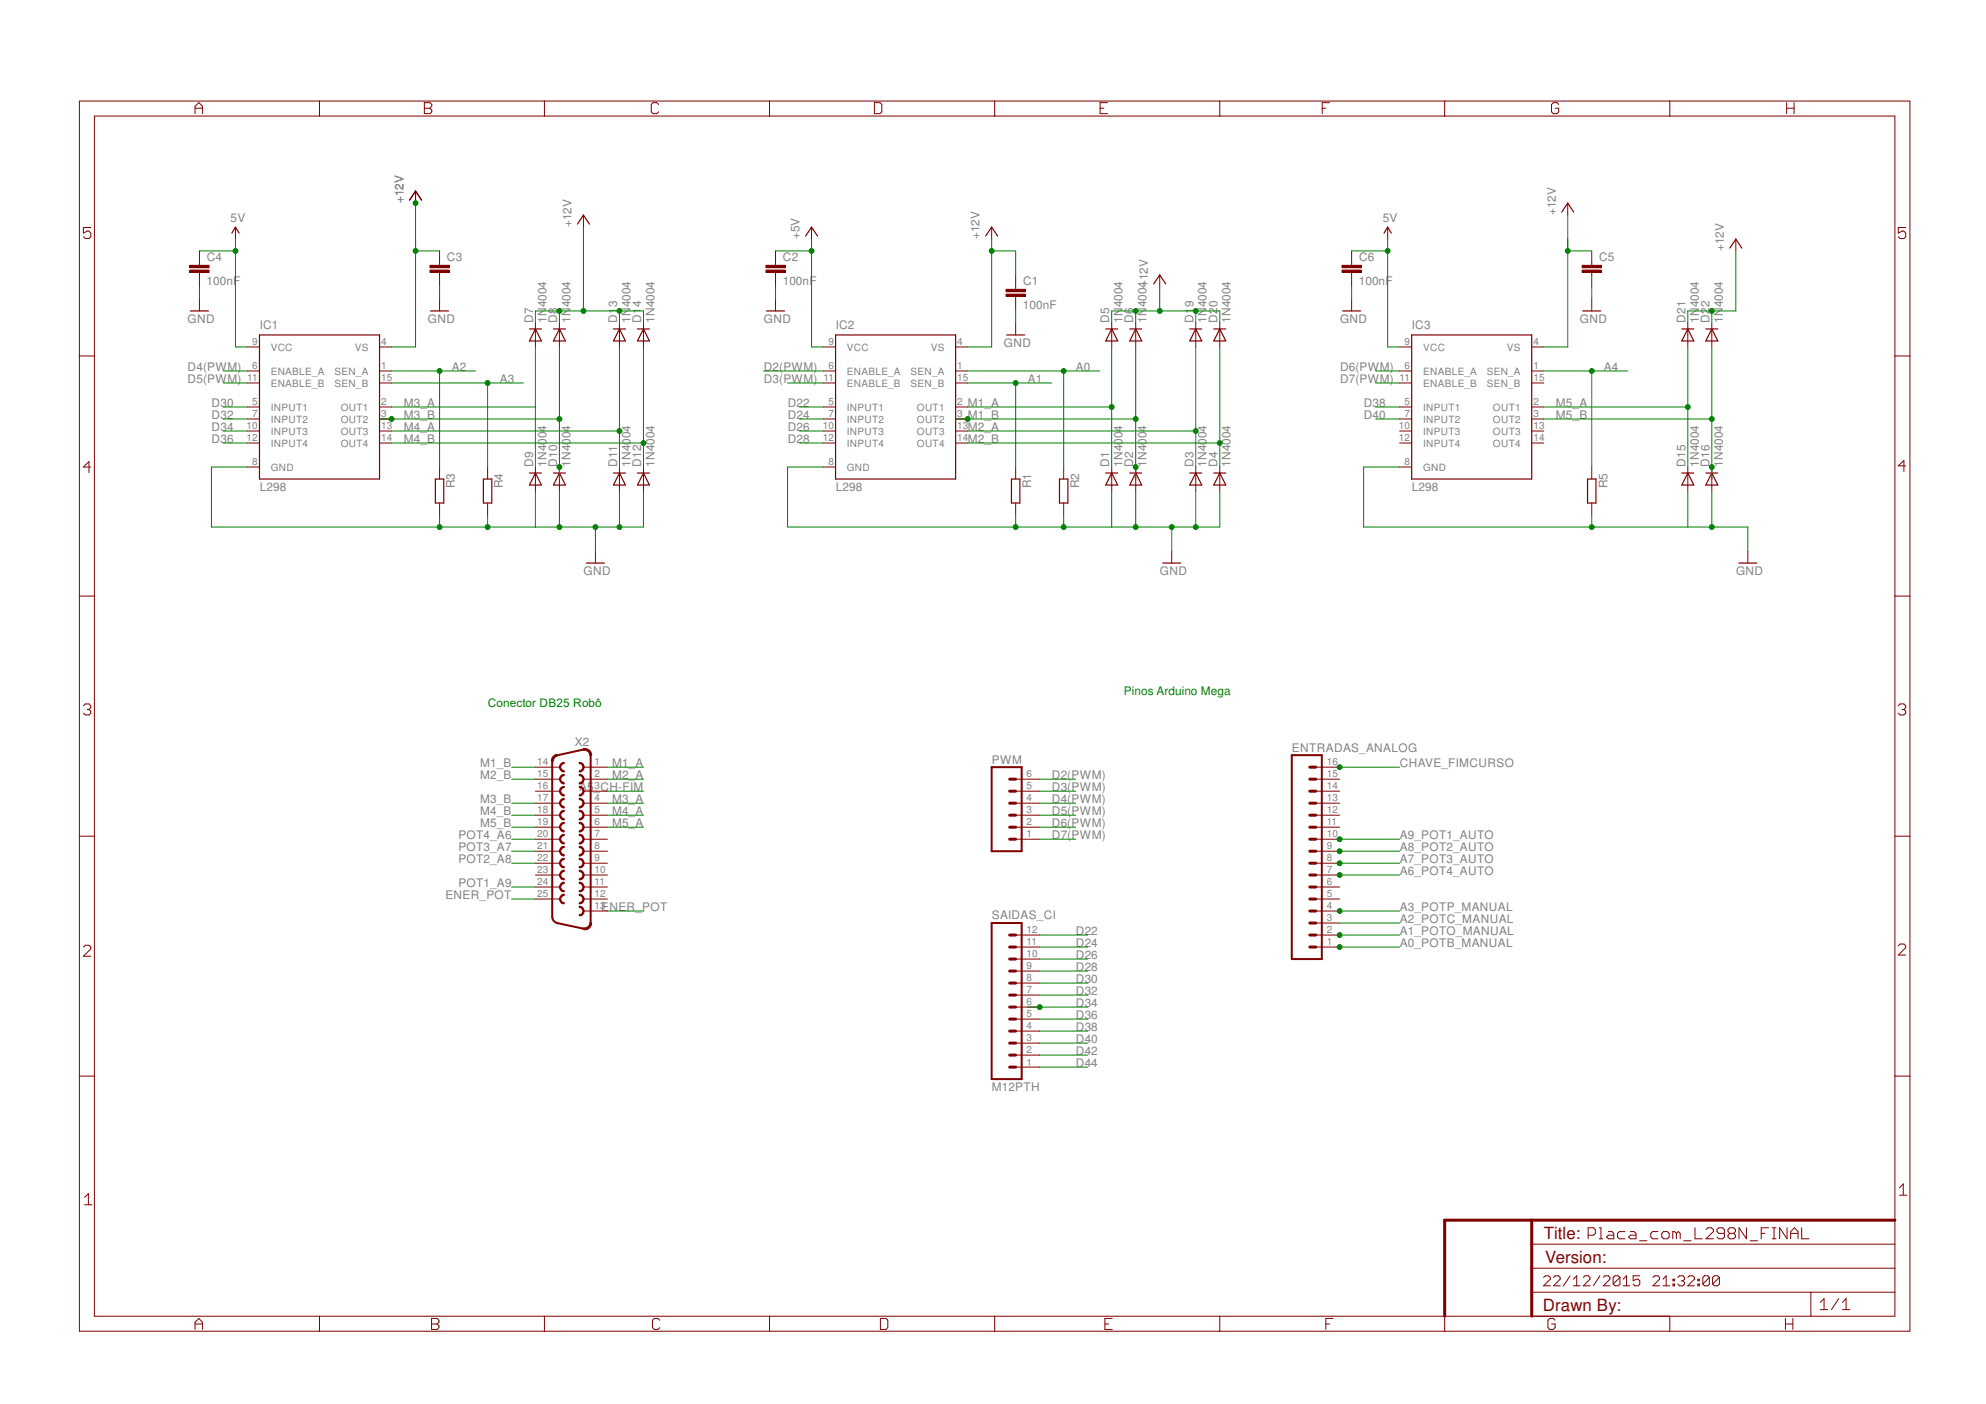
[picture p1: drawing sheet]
<svg xmlns="http://www.w3.org/2000/svg" width="420mm" height="297mm" viewBox="0 0 420 297" stroke-linecap="round" stroke-linejoin="round" font-family="sans-serif">
<defs><g id="words">
<g font-size="3.6" fill="#800000">
<text x="326.6" y="262.1">Title:</text>
<text x="326.9" y="267.2">Version:</text>
<text x="326.4" y="277.3">Drawn By:</text>
</g>
<g font-size="2.5" fill="#808080">
<text x="48.8" y="47">5V</text>
<text x="85.4" y="43" transform="rotate(-90 85.4 43)">+12V</text>
<text x="292.6" y="47">5V</text>
<text x="329.1" y="45.5" transform="rotate(-90 329.1 45.5)">+12V</text>
<text x="120.9" y="48" transform="rotate(-90 120.9 48)">+12V</text>
<text x="169.2" y="50.6" transform="rotate(-90 169.2 50.6)">+5V</text>
<text x="207.3" y="50.6" transform="rotate(-90 207.3 50.6)">+12V</text>
<text x="364.7" y="53.1" transform="rotate(-90 364.7 53.1)">+12V</text>
<text x="43.8" y="55.3">C4</text>
<text x="94.6" y="55.3">C3</text>
<text x="165.6" y="55.3">C2</text>
<text x="287.5" y="55.3">C6</text>
<text x="338.3" y="55.3">C5</text>
<text x="43.7" y="60.3">100nF</text>
<text x="165.6" y="60.3">100nF</text>
<text x="216.4" y="65.4">100nF</text>
<text x="216.4" y="60.3">C1</text>
<text x="242.8" y="60.7" transform="rotate(-90 242.8 60.7)">+12V</text>
<text x="287.5" y="60.3">100nF</text>
<text x="39.7" y="68.3">GND</text>
<text x="54.9" y="69.6">IC1</text>
<text x="90.5" y="68.3">GND</text>
<text x="112.8" y="68.3" transform="rotate(-90 112.8 68.3)">D7</text>
<text x="115.6" y="68.3" transform="rotate(-90 115.6 68.3)">1N4004</text>
<text x="117.9" y="68.3" transform="rotate(-90 117.9 68.3)">D8</text>
<text x="120.7" y="68.3" transform="rotate(-90 120.7 68.3)">1N4004</text>
<text x="130.6" y="68.3" transform="rotate(-90 130.6 68.3)">D13</text>
<text x="133.4" y="68.3" transform="rotate(-90 133.4 68.3)">1N4004</text>
<text x="135.7" y="68.3" transform="rotate(-90 135.7 68.3)">D14</text>
<text x="138.5" y="68.3" transform="rotate(-90 138.5 68.3)">1N4004</text>
<text x="161.6" y="68.3">GND</text>
<text x="176.8" y="69.6">IC2</text>
<text x="234.7" y="68.3" transform="rotate(-90 234.7 68.3)">D5</text>
<text x="237.5" y="68.3" transform="rotate(-90 237.5 68.3)">1N4004</text>
<text x="239.8" y="68.3" transform="rotate(-90 239.8 68.3)">D6</text>
<text x="242.6" y="68.3" transform="rotate(-90 242.6 68.3)">1N4004</text>
<text x="252.5" y="68.3" transform="rotate(-90 252.5 68.3)">D19</text>
<text x="255.3" y="68.3" transform="rotate(-90 255.3 68.3)">1N4004</text>
<text x="257.5" y="68.3" transform="rotate(-90 257.5 68.3)">D20</text>
<text x="260.3" y="68.3" transform="rotate(-90 260.3 68.3)">1N4004</text>
<text x="283.5" y="68.3">GND</text>
<text x="298.7" y="69.6">IC3</text>
<text x="334.3" y="68.3">GND</text>
<text x="356.6" y="68.3" transform="rotate(-90 356.6 68.3)">D21</text>
<text x="359.4" y="68.3" transform="rotate(-90 359.4 68.3)">1N4004</text>
<text x="361.7" y="68.3" transform="rotate(-90 361.7 68.3)">D22</text>
<text x="364.5" y="68.3" transform="rotate(-90 364.5 68.3)">1N4004</text>
<text x="212.4" y="73.4">GND</text>
<text x="39.7" y="78.5">D4(PWM)</text>
<text x="39.7" y="81">D5(PWM)</text>
<text x="95.6" y="78.5">A2</text>
<text x="105.7" y="81">A3</text>
<text x="161.6" y="78.5">D2(PWM)</text>
<text x="161.6" y="81">D3(PWM)</text>
<text x="217.5" y="81">A1</text>
<text x="227.6" y="78.5">A0</text>
<text x="283.5" y="78.5">D6(PWM)</text>
<text x="283.5" y="81">D7(PWM)</text>
<text x="339.3" y="78.5">A4</text>
<text x="44.8" y="86.1">D30</text>
<text x="44.8" y="88.6">D32</text>
<text x="85.4" y="88.6">M3_B</text>
<text x="85.4" y="86.1">M3_A</text>
<text x="166.7" y="86.1">D22</text>
<text x="166.7" y="88.6">D24</text>
<text x="204.8" y="86.1">M1_A</text>
<text x="204.8" y="88.6">M1_B</text>
<text x="288.5" y="88.6">D40</text>
<text x="288.5" y="86.1">D38</text>
<text x="329.2" y="88.6">M5_B</text>
<text x="329.2" y="86.1">M5_A</text>
<text x="44.8" y="91.2">D34</text>
<text x="44.8" y="93.7">D36</text>
<text x="85.4" y="93.7">M4_B</text>
<text x="85.4" y="91.2">M4_A</text>
<text x="166.7" y="91.2">D26</text>
<text x="166.7" y="93.7">D28</text>
<text x="204.8" y="91.2">M2_A</text>
<text x="204.8" y="93.7">M2_B</text>
<text x="112.8" y="98.8" transform="rotate(-90 112.8 98.8)">D9</text>
<text x="115.6" y="98.8" transform="rotate(-90 115.6 98.8)">1N4004</text>
<text x="117.9" y="98.8" transform="rotate(-90 117.9 98.8)">D10</text>
<text x="120.7" y="98.8" transform="rotate(-90 120.7 98.8)">1N4004</text>
<text x="130.6" y="98.8" transform="rotate(-90 130.6 98.8)">D11</text>
<text x="133.4" y="98.8" transform="rotate(-90 133.4 98.8)">1N4004</text>
<text x="135.7" y="98.8" transform="rotate(-90 135.7 98.8)">D12</text>
<text x="138.5" y="98.8" transform="rotate(-90 138.5 98.8)">1N4004</text>
<text x="234.7" y="98.8" transform="rotate(-90 234.7 98.8)">D1</text>
<text x="237.5" y="98.8" transform="rotate(-90 237.5 98.8)">1N4004</text>
<text x="239.8" y="98.8" transform="rotate(-90 239.8 98.8)">D2</text>
<text x="242.6" y="98.8" transform="rotate(-90 242.6 98.8)">1N4004</text>
<text x="252.5" y="98.8" transform="rotate(-90 252.5 98.8)">D3</text>
<text x="255.3" y="98.8" transform="rotate(-90 255.3 98.8)">1N4004</text>
<text x="257.5" y="98.8" transform="rotate(-90 257.5 98.8)">D4</text>
<text x="260.3" y="98.8" transform="rotate(-90 260.3 98.8)">1N4004</text>
<text x="356.6" y="98.8" transform="rotate(-90 356.6 98.8)">D15</text>
<text x="359.4" y="98.8" transform="rotate(-90 359.4 98.8)">1N4004</text>
<text x="361.7" y="98.8" transform="rotate(-90 361.7 98.8)">D16</text>
<text x="364.5" y="98.8" transform="rotate(-90 364.5 98.8)">1N4004</text>
<text x="54.9" y="103.9">L298</text>
<text x="96.3" y="103.3" transform="rotate(-90 96.3 103.3)">R3</text>
<text x="106.4" y="103.3" transform="rotate(-90 106.4 103.3)">R4</text>
<text x="176.8" y="103.9">L298</text>
<text x="218.1" y="103.3" transform="rotate(-90 218.1 103.3)">R1</text>
<text x="228.3" y="103.3" transform="rotate(-90 228.3 103.3)">R2</text>
<text x="298.7" y="103.9">L298</text>
<text x="340.1" y="103.3" transform="rotate(-90 340.1 103.3)">R5</text>
<text x="123.5" y="121.7">GND</text>
<text x="245.4" y="121.7">GND</text>
<text x="367.3" y="121.7">GND</text>
<text x="121.6" y="157.9">X2</text>
<text x="209.8" y="161.5">PWM</text>
<text x="273.3" y="159">ENTRADAS_ANALOG</text>
<text x="101.6" y="162.3">M1_B</text>
<text x="101.6" y="164.8">M2_B</text>
<text x="122.5" y="167.4">A5_CH-FIM</text>
<text x="129.5" y="162.3">M1_A</text>
<text x="129.5" y="164.8">M2_A</text>
<text x="222.5" y="164.8">D2(PWM)</text>
<text x="222.5" y="167.4">D3(PWM)</text>
<text x="296.2" y="162.3">CHAVE_FIMCURSO</text>
<text x="101.6" y="169.9">M3_B</text>
<text x="101.6" y="172.5">M4_B</text>
<text x="129.5" y="169.9">M3_A</text>
<text x="129.5" y="172.5">M4_A</text>
<text x="222.5" y="169.9">D4(PWM)</text>
<text x="222.5" y="172.5">D5(PWM)</text>
<text x="97" y="177.5">POT4_A6</text>
<text x="101.6" y="175">M5_B</text>
<text x="129.5" y="175">M5_A</text>
<text x="222.5" y="175">D6(PWM)</text>
<text x="222.5" y="177.5">D7(PWM)</text>
<text x="296.2" y="177.5">A9_POT1_AUTO</text>
<text x="97" y="180.1">POT3_A7</text>
<text x="97" y="182.6">POT2_A8</text>
<text x="296.2" y="180.1">A8_POT2_AUTO</text>
<text x="296.2" y="182.6">A7_POT3_AUTO</text>
<text x="296.2" y="185.2">A6_POT4_AUTO</text>
<text x="94.2" y="190.2">ENER_POT</text>
<text x="97" y="187.7">POT1_A9</text>
<text x="127.2" y="192.7">ENER_POT</text>
<text x="209.8" y="194.5">SAIDAS_CI</text>
<text x="227.6" y="197.8">D22</text>
<text x="296.2" y="192.7">A3_POTP_MANUAL</text>
<text x="296.2" y="195.3">A2_POTC_MANUAL</text>
<text x="296.2" y="197.8">A1_POTO_MANUAL</text>
<text x="227.6" y="200.4">D24</text>
<text x="227.6" y="202.9">D26</text>
<text x="296.2" y="200.4">A0_POTB_MANUAL</text>
<text x="227.6" y="208">D30</text>
<text x="227.6" y="205.4">D28</text>
<text x="227.6" y="210.5">D32</text>
<text x="227.6" y="213.1">D34</text>
<text x="227.6" y="215.6">D36</text>
<text x="227.6" y="220.7">D40</text>
<text x="227.6" y="218.1">D38</text>
<text x="227.6" y="223.2">D42</text>
<text x="227.6" y="225.8">D44</text>
<text x="209.8" y="230.8">M12PTH</text>
</g>
<g font-size="2.5" fill="#008000">
<text x="103.2" y="149.6">Conector DB25 Robô</text>
<text x="237.8" y="147.1">Pinos Arduino Mega</text>
</g>
<g font-size="2.1" fill="#808080">
<text x="53.3" y="73.1">9</text>
<text x="57.3" y="74.2">VCC</text>
<text x="75" y="74.2">VS</text>
<text x="80.6" y="73.1">4</text>
<text x="175.2" y="73.1">9</text>
<text x="179.1" y="74.2">VCC</text>
<text x="196.9" y="74.2">VS</text>
<text x="202.5" y="73.1">4</text>
<text x="297.1" y="73.1">9</text>
<text x="301.1" y="74.2">VCC</text>
<text x="318.8" y="74.2">VS</text>
<text x="324.4" y="73.1">4</text>
<text x="52.3" y="80.7">11</text>
<text x="53.3" y="78.1">6</text>
<text x="57.3" y="81.8">ENABLE_B</text>
<text x="57.3" y="79.2">ENABLE_A</text>
<text x="70.8" y="81.8">SEN_B</text>
<text x="70.8" y="79.2">SEN_A</text>
<text x="80.6" y="80.7">15</text>
<text x="80.6" y="78.1">1</text>
<text x="174.2" y="80.7">11</text>
<text x="175.2" y="78.1">6</text>
<text x="179.1" y="81.8">ENABLE_B</text>
<text x="179.1" y="79.2">ENABLE_A</text>
<text x="192.6" y="81.8">SEN_B</text>
<text x="192.6" y="79.2">SEN_A</text>
<text x="202.5" y="80.7">15</text>
<text x="202.5" y="78.1">1</text>
<text x="296.1" y="80.7">11</text>
<text x="297.1" y="78.1">6</text>
<text x="301.1" y="81.8">ENABLE_B</text>
<text x="301.1" y="79.2">ENABLE_A</text>
<text x="314.5" y="81.8">SEN_B</text>
<text x="314.5" y="79.2">SEN_A</text>
<text x="324.4" y="80.7">15</text>
<text x="324.4" y="78.1">1</text>
<text x="53.3" y="88.3">7</text>
<text x="53.3" y="85.8">5</text>
<text x="57.3" y="89.4">INPUT2</text>
<text x="57.3" y="86.9">INPUT1</text>
<text x="72.1" y="89.4">OUT2</text>
<text x="72.1" y="86.9">OUT1</text>
<text x="80.6" y="88.3">3</text>
<text x="80.6" y="85.8">2</text>
<text x="175.2" y="88.3">7</text>
<text x="175.2" y="85.8">5</text>
<text x="179.1" y="89.4">INPUT2</text>
<text x="179.1" y="86.9">INPUT1</text>
<text x="194" y="89.4">OUT2</text>
<text x="194" y="86.9">OUT1</text>
<text x="202.5" y="88.3">3</text>
<text x="202.5" y="85.8">2</text>
<text x="297.1" y="88.3">7</text>
<text x="297.1" y="85.8">5</text>
<text x="301.1" y="89.4">INPUT2</text>
<text x="301.1" y="86.9">INPUT1</text>
<text x="315.8" y="89.4">OUT2</text>
<text x="315.8" y="86.9">OUT1</text>
<text x="324.4" y="88.3">3</text>
<text x="324.4" y="85.8">2</text>
<text x="52.1" y="93.4">12</text>
<text x="52.1" y="90.8">10</text>
<text x="57.3" y="94.5">INPUT4</text>
<text x="57.3" y="91.9">INPUT3</text>
<text x="72.1" y="94.5">OUT4</text>
<text x="72.1" y="91.9">OUT3</text>
<text x="80.6" y="93.4">14</text>
<text x="80.6" y="90.8">13</text>
<text x="174.1" y="93.4">12</text>
<text x="174.1" y="90.8">10</text>
<text x="179.1" y="94.5">INPUT4</text>
<text x="179.1" y="91.9">INPUT3</text>
<text x="194" y="94.5">OUT4</text>
<text x="194" y="91.9">OUT3</text>
<text x="202.5" y="93.4">14</text>
<text x="202.5" y="90.8">13</text>
<text x="295.9" y="93.4">12</text>
<text x="295.9" y="90.8">10</text>
<text x="301.1" y="94.5">INPUT4</text>
<text x="301.1" y="91.9">INPUT3</text>
<text x="315.8" y="94.5">OUT4</text>
<text x="315.8" y="91.9">OUT3</text>
<text x="324.4" y="93.4">14</text>
<text x="324.4" y="90.8">13</text>
<text x="53.3" y="98.5">8</text>
<text x="57.3" y="99.6">GND</text>
<text x="175.2" y="98.5">8</text>
<text x="179.1" y="99.6">GND</text>
<text x="297.1" y="98.5">8</text>
<text x="301.1" y="99.6">GND</text>
<text x="113.7" y="161.9">14</text>
<text x="125.8" y="161.9">1</text>
<text x="280.7" y="161.9">16</text>
<text x="113.7" y="164.5">15</text>
<text x="113.7" y="167">16</text>
<text x="125.8" y="164.5">2</text>
<text x="125.8" y="167">3</text>
<text x="217.2" y="167">5</text>
<text x="217.2" y="164.5">6</text>
<text x="280.7" y="167">14</text>
<text x="280.7" y="164.5">15</text>
<text x="113.7" y="169.5">17</text>
<text x="113.7" y="172.1">18</text>
<text x="125.8" y="169.5">4</text>
<text x="125.8" y="172.1">5</text>
<text x="217.2" y="172.1">3</text>
<text x="217.2" y="169.5">4</text>
<text x="280.7" y="172.1">12</text>
<text x="280.7" y="169.5">13</text>
<text x="113.7" y="174.6">19</text>
<text x="113.7" y="177.2">20</text>
<text x="113.7" y="179.7">21</text>
<text x="125.8" y="174.6">6</text>
<text x="125.8" y="177.2">7</text>
<text x="125.8" y="179.7">8</text>
<text x="217.2" y="177.2">1</text>
<text x="217.2" y="174.6">2</text>
<text x="280.7" y="179.7">9</text>
<text x="280.7" y="177.2">10</text>
<text x="280.7" y="174.6">11</text>
<text x="113.7" y="182.2">22</text>
<text x="113.7" y="184.8">23</text>
<text x="125.8" y="182.2">9</text>
<text x="125.8" y="184.8">10</text>
<text x="280.7" y="184.8">7</text>
<text x="280.7" y="182.2">8</text>
<text x="113.7" y="187.3">24</text>
<text x="113.7" y="189.9">25</text>
<text x="125.8" y="187.3">11</text>
<text x="125.8" y="189.9">12</text>
<text x="280.7" y="189.9">5</text>
<text x="280.7" y="187.3">6</text>
<text x="125.8" y="192.4">13</text>
<text x="217.2" y="197.5">12</text>
<text x="280.7" y="197.5">2</text>
<text x="280.7" y="194.9">3</text>
<text x="280.7" y="192.4">4</text>
<text x="217.2" y="202.6">10</text>
<text x="217.2" y="200">11</text>
<text x="280.7" y="200">1</text>
<text x="217.2" y="207.6">8</text>
<text x="217.2" y="205.1">9</text>
<text x="217.2" y="215.3">5</text>
<text x="217.2" y="212.7">6</text>
<text x="217.2" y="210.2">7</text>
<text x="217.2" y="220.3">3</text>
<text x="217.2" y="217.8">4</text>
<text x="217.2" y="225.4">1</text>
<text x="217.2" y="222.9">2</text>
</g>
</g></defs>
<path d="M176.8 70.9h25.4v30.4h-25.4z" fill="none" stroke="#800000" stroke-width=".25"/>
<g fill="none" stroke="#800000" stroke-width=".21">
<path d="M174.2 73.4h2.6M174.2 78.5h2.6M202.2 73.4h2.5M202.2 78.5h2.5M174.2 81h2.6M174.2 93.7h2.6M174.2 91.2h2.6M174.2 98.8h2.6M174.2 88.6h2.6M174.2 86.1h2.6M202.2 81h2.5M202.2 93.7h2.5"/>
<path d="M202.2 91.2h2.5M202.2 88.6h2.5M202.2 86.1h2.5"/>
</g>
<path d="M122.5 161.3a1.02 1.02 0 0 1 1.1 1 1.02 1.02 0 0 1-1.1 1v-.2a.76 .76 0 0 0 .8-.8 .76 .76 0 0 0-.8-.8z" fill-rule="evenodd" fill="#800000"/>
<path d="M122.5 161.3a1.02 1.02 0 0 1 1.1 1 1.02 1.02 0 0 1-1.1 1v-.2a.76 .76 0 0 0 .8-.8 .76 .76 0 0 0-.8-.8z" fill="none" stroke="#800000" stroke-width=".21"/>
<path d="M118.6 161.6l.6-.3h.2v.2a.76 .76 0 0 0-.8 .8 .76 .76 0 0 0 .8 .8v.2a1.04 1.04 0 0 1-.9-.6 1.04 1.04 0 0 1 .1-1.1z" fill-rule="evenodd" fill="#800000"/>
<path d="M118.6 161.6l.6-.3h.2v.2a.76 .76 0 0 0-.8 .8 .76 .76 0 0 0 .8 .8v.2a1.04 1.04 0 0 1-.9-.6 1.04 1.04 0 0 1 .1-1.1z" fill="none" stroke="#800000" stroke-width=".21"/>
<path d="M122.5 163.8a1.02 1.02 0 0 1 1.1 1 1.02 1.02 0 0 1-1.1 1.1v-.3a.76 .76 0 0 0 .8-.8 .76 .76 0 0 0-.8-.7z" fill-rule="evenodd" fill="#800000"/>
<path d="M122.5 163.8a1.02 1.02 0 0 1 1.1 1 1.02 1.02 0 0 1-1.1 1.1v-.3a.76 .76 0 0 0 .8-.8 .76 .76 0 0 0-.8-.7z" fill="none" stroke="#800000" stroke-width=".21"/>
<path d="M118.6 164.2l.6-.4h.2v.3a.76 .76 0 0 0-.8 .7 .76 .76 0 0 0 .8 .8v.3a1.04 1.04 0 0 1-.9-.6 1.04 1.04 0 0 1 .1-1.1z" fill-rule="evenodd" fill="#800000"/>
<path d="M118.6 164.2l.6-.4h.2v.3a.76 .76 0 0 0-.8 .7 .76 .76 0 0 0 .8 .8v.3a1.04 1.04 0 0 1-.9-.6 1.04 1.04 0 0 1 .1-1.1z" fill="none" stroke="#800000" stroke-width=".21"/>
<path d="M122.5 166.4a1.02 1.02 0 0 1 1.1 1 1.02 1.02 0 0 1-1.1 1v-.3a.76 .76 0 0 0 .8-.7 .76 .76 0 0 0-.8-.8z" fill-rule="evenodd" fill="#800000"/>
<path d="M122.5 166.4a1.02 1.02 0 0 1 1.1 1 1.02 1.02 0 0 1-1.1 1v-.3a.76 .76 0 0 0 .8-.7 .76 .76 0 0 0-.8-.8z" fill="none" stroke="#800000" stroke-width=".21"/>
<path d="M118.6 166.7l.6-.3h.2v.2a.76 .76 0 0 0-.8 .8 .76 .76 0 0 0 .8 .7v.3a1.04 1.04 0 0 1-.9-.6 1.04 1.04 0 0 1 .1-1.1z" fill-rule="evenodd" fill="#800000"/>
<path d="M118.6 166.7l.6-.3h.2v.2a.76 .76 0 0 0-.8 .8 .76 .76 0 0 0 .8 .7v.3a1.04 1.04 0 0 1-.9-.6 1.04 1.04 0 0 1 .1-1.1z" fill="none" stroke="#800000" stroke-width=".21"/>
<path d="M122.5 168.9a1.02 1.02 0 0 1 1.1 1 1.02 1.02 0 0 1-1.1 1v-.2a.76 .76 0 0 0 .8-.8 .76 .76 0 0 0-.8-.7z" fill-rule="evenodd" fill="#800000"/>
<path d="M122.5 168.9a1.02 1.02 0 0 1 1.1 1 1.02 1.02 0 0 1-1.1 1v-.2a.76 .76 0 0 0 .8-.8 .76 .76 0 0 0-.8-.7z" fill="none" stroke="#800000" stroke-width=".21"/>
<path d="M118.6 169.2l.6-.3h.2v.3a.76 .76 0 0 0-.8 .7 .76 .76 0 0 0 .8 .8v.2a1.04 1.04 0 0 1-.9-.6 1.04 1.04 0 0 1 .1-1.1z" fill-rule="evenodd" fill="#800000"/>
<path d="M118.6 169.2l.6-.3h.2v.3a.76 .76 0 0 0-.8 .7 .76 .76 0 0 0 .8 .8v.2a1.04 1.04 0 0 1-.9-.6 1.04 1.04 0 0 1 .1-1.1z" fill="none" stroke="#800000" stroke-width=".21"/>
<path d="M122.5 171.4a1.02 1.02 0 0 1 1.1 1.1 1.02 1.02 0 0 1-1.1 1v-.3a.76 .76 0 0 0 .8-.7 .76 .76 0 0 0-.8-.8z" fill-rule="evenodd" fill="#800000"/>
<path d="M122.5 171.4a1.02 1.02 0 0 1 1.1 1.1 1.02 1.02 0 0 1-1.1 1v-.3a.76 .76 0 0 0 .8-.7 .76 .76 0 0 0-.8-.8z" fill="none" stroke="#800000" stroke-width=".21"/>
<path d="M118.6 171.8l.6-.4h.2v.3a.76 .76 0 0 0-.8 .8 .76 .76 0 0 0 .8 .7v.3a1.04 1.04 0 0 1-.9-.6 1.04 1.04 0 0 1 .1-1.1z" fill-rule="evenodd" fill="#800000"/>
<path d="M118.6 171.8l.6-.4h.2v.3a.76 .76 0 0 0-.8 .8 .76 .76 0 0 0 .8 .7v.3a1.04 1.04 0 0 1-.9-.6 1.04 1.04 0 0 1 .1-1.1z" fill="none" stroke="#800000" stroke-width=".21"/>
<path d="M122.5 174a1.02 1.02 0 0 1 1.1 1 1.02 1.02 0 0 1-1.1 1v-.2a.76 .76 0 0 0 .8-.8 .76 .76 0 0 0-.8-.8z" fill-rule="evenodd" fill="#800000"/>
<path d="M122.5 174a1.02 1.02 0 0 1 1.1 1 1.02 1.02 0 0 1-1.1 1v-.2a.76 .76 0 0 0 .8-.8 .76 .76 0 0 0-.8-.8z" fill="none" stroke="#800000" stroke-width=".21"/>
<path d="M118.6 174.3l.6-.3h.2v.2a.76 .76 0 0 0-.8 .8 .76 .76 0 0 0 .8 .8v.2a1.04 1.04 0 0 1-.9-.6 1.04 1.04 0 0 1 .1-1.1z" fill-rule="evenodd" fill="#800000"/>
<path d="M118.6 174.3l.6-.3h.2v.2a.76 .76 0 0 0-.8 .8 .76 .76 0 0 0 .8 .8v.2a1.04 1.04 0 0 1-.9-.6 1.04 1.04 0 0 1 .1-1.1z" fill="none" stroke="#800000" stroke-width=".21"/>
<path d="M122.5 176.5a1.02 1.02 0 0 1 1.1 1 1.02 1.02 0 0 1-1.1 1.1v-.3a.76 .76 0 0 0 .8-.8 .76 .76 0 0 0-.8-.7z" fill-rule="evenodd" fill="#800000"/>
<path d="M122.5 176.5a1.02 1.02 0 0 1 1.1 1 1.02 1.02 0 0 1-1.1 1.1v-.3a.76 .76 0 0 0 .8-.8 .76 .76 0 0 0-.8-.7z" fill="none" stroke="#800000" stroke-width=".21"/>
<path d="M118.6 176.9l.6-.4h.2v.3a.76 .76 0 0 0-.8 .7 .76 .76 0 0 0 .8 .8v.3a1.04 1.04 0 0 1-.9-.6 1.04 1.04 0 0 1 .1-1.1z" fill-rule="evenodd" fill="#800000"/>
<path d="M118.6 176.9l.6-.4h.2v.3a.76 .76 0 0 0-.8 .7 .76 .76 0 0 0 .8 .8v.3a1.04 1.04 0 0 1-.9-.6 1.04 1.04 0 0 1 .1-1.1z" fill="none" stroke="#800000" stroke-width=".21"/>
<path d="M122.5 179.1a1.02 1.02 0 0 1 1.1 1 1.02 1.02 0 0 1-1.1 1v-.3a.76 .76 0 0 0 .8-.7 .76 .76 0 0 0-.8-.8z" fill-rule="evenodd" fill="#800000"/>
<path d="M122.5 179.1a1.02 1.02 0 0 1 1.1 1 1.02 1.02 0 0 1-1.1 1v-.3a.76 .76 0 0 0 .8-.7 .76 .76 0 0 0-.8-.8z" fill="none" stroke="#800000" stroke-width=".21"/>
<path d="M118.6 179.4l.6-.3h.2v.2a.76 .76 0 0 0-.8 .8 .76 .76 0 0 0 .8 .7v.3a1.04 1.04 0 0 1-.9-.6 1.04 1.04 0 0 1 .1-1.1z" fill-rule="evenodd" fill="#800000"/>
<path d="M118.6 179.4l.6-.3h.2v.2a.76 .76 0 0 0-.8 .8 .76 .76 0 0 0 .8 .7v.3a1.04 1.04 0 0 1-.9-.6 1.04 1.04 0 0 1 .1-1.1z" fill="none" stroke="#800000" stroke-width=".21"/>
<path d="M122.5 181.6a1 1 0 0 1 1.1 1 1 1 0 0 1-1.1 1v-.3a.74 .74 0 0 0 .8-.7 .74 .74 0 0 0-.8-.7z" fill-rule="evenodd" fill="#800000"/>
<path d="M122.5 181.6a1 1 0 0 1 1.1 1 1 1 0 0 1-1.1 1v-.3a.74 .74 0 0 0 .8-.7 .74 .74 0 0 0-.8-.7z" fill="none" stroke="#800000" stroke-width=".21"/>
<path d="M118.6 181.9l.6-.3h.2v.3a.74 .74 0 0 0-.8 .7 .74 .74 0 0 0 .8 .7v.3a.99 .99 0 0 1-.9-.6 .99 .99 0 0 1 .1-1.1z" fill-rule="evenodd" fill="#800000"/>
<path d="M118.6 181.9l.6-.3h.2v.3a.74 .74 0 0 0-.8 .7 .74 .74 0 0 0 .8 .7v.3a.99 .99 0 0 1-.9-.6 .99 .99 0 0 1 .1-1.1z" fill="none" stroke="#800000" stroke-width=".21"/>
<path d="M122.5 184.1a1.02 1.02 0 0 1 1.1 1 1.02 1.02 0 0 1-1.1 1v-.2a.76 .76 0 0 0 .8-.8 .76 .76 0 0 0-.8-.7z" fill-rule="evenodd" fill="#800000"/>
<path d="M122.5 184.1a1.02 1.02 0 0 1 1.1 1 1.02 1.02 0 0 1-1.1 1v-.2a.76 .76 0 0 0 .8-.8 .76 .76 0 0 0-.8-.7z" fill="none" stroke="#800000" stroke-width=".21"/>
<path d="M118.6 184.5l.6-.4h.2v.3a.76 .76 0 0 0-.8 .7 .76 .76 0 0 0 .8 .8v.2a.99 .99 0 0 1-.9-.5 .99 .99 0 0 1 .1-1.1z" fill-rule="evenodd" fill="#800000"/>
<path d="M118.6 184.5l.6-.4h.2v.3a.76 .76 0 0 0-.8 .7 .76 .76 0 0 0 .8 .8v.2a.99 .99 0 0 1-.9-.5 .99 .99 0 0 1 .1-1.1z" fill="none" stroke="#800000" stroke-width=".21"/>
<path d="M122.5 186.6a1.02 1.02 0 0 1 1.1 1.1 1.02 1.02 0 0 1-1.1 1v-.3a.76 .76 0 0 0 .8-.7 .76 .76 0 0 0-.8-.8z" fill-rule="evenodd" fill="#800000"/>
<path d="M122.5 186.6a1.02 1.02 0 0 1 1.1 1.1 1.02 1.02 0 0 1-1.1 1v-.3a.76 .76 0 0 0 .8-.7 .76 .76 0 0 0-.8-.8z" fill="none" stroke="#800000" stroke-width=".21"/>
<path d="M118.6 187l.6-.4h.2v.3a.76 .76 0 0 0-.8 .8 .76 .76 0 0 0 .8 .7v.3a.99 .99 0 0 1-.9-.6 .99 .99 0 0 1 .1-1.1z" fill-rule="evenodd" fill="#800000"/>
<path d="M118.6 187l.6-.4h.2v.3a.76 .76 0 0 0-.8 .8 .76 .76 0 0 0 .8 .7v.3a.99 .99 0 0 1-.9-.6 .99 .99 0 0 1 .1-1.1z" fill="none" stroke="#800000" stroke-width=".21"/>
<path d="M122.5 189.2a1.02 1.02 0 0 1 1.1 1 1.02 1.02 0 0 1-1.1 1v-.2a.76 .76 0 0 0 .8-.8 .76 .76 0 0 0-.8-.8z" fill-rule="evenodd" fill="#800000"/>
<path d="M122.5 189.2a1.02 1.02 0 0 1 1.1 1 1.02 1.02 0 0 1-1.1 1v-.2a.76 .76 0 0 0 .8-.8 .76 .76 0 0 0-.8-.8z" fill="none" stroke="#800000" stroke-width=".21"/>
<path d="M118.6 189.6l.6-.4h.2v.2a.76 .76 0 0 0-.8 .8 .76 .76 0 0 0 .8 .8v.2a.99 .99 0 0 1-.9-.6 .99 .99 0 0 1 .1-1z" fill-rule="evenodd" fill="#800000"/>
<path d="M118.6 189.6l.6-.4h.2v.2a.76 .76 0 0 0-.8 .8 .76 .76 0 0 0 .8 .8v.2a.99 .99 0 0 1-.9-.6 .99 .99 0 0 1 .1-1z" fill="none" stroke="#800000" stroke-width=".21"/>
<path d="M122.5 191.7a1.02 1.02 0 0 1 1.1 1 1.02 1.02 0 0 1-1.1 1.1v-.3a.76 .76 0 0 0 .8-.8 .76 .76 0 0 0-.8-.7z" fill-rule="evenodd" fill="#800000"/>
<path d="M122.5 191.7a1.02 1.02 0 0 1 1.1 1 1.02 1.02 0 0 1-1.1 1.1v-.3a.76 .76 0 0 0 .8-.8 .76 .76 0 0 0-.8-.7z" fill="none" stroke="#800000" stroke-width=".21"/>
<path d="M123.4 158.4a1.46 1.46 0 0 1 1.8 1.4h-.4a1.11 1.11 0 0 0-1.3-1.1z" fill-rule="evenodd" fill="#800000"/>
<path d="M123.4 158.4a1.46 1.46 0 0 1 1.8 1.4h-.4a1.11 1.11 0 0 0-1.3-1.1z" fill="none" stroke="#800000" stroke-width=".21"/>
<path d="M123.4 158.6l-5.6 1.2" fill="none" stroke="#800000" stroke-width=".42"/>
<path d="M117 160.1l.8-.5 .1 .4a1.13 1.13 0 0 0-.9 1h-.3z" fill-rule="evenodd" fill="#800000"/>
<path d="M117 160.1l.8-.5 .1 .4a1.13 1.13 0 0 0-.9 1h-.3z" fill="none" stroke="#800000" stroke-width=".21"/>
<path d="M125 159.8v35.4M116.8 161v33a1.36 1.36 0 0 0 1 1.3l5.6 1.2" fill="none" stroke="#800000" stroke-width=".42"/>
<path d="M123.5 196.3a1.14 1.14 0 0 0 1.3-1.1h.4a1.44 1.44 0 0 1-1.8 1.5z" fill-rule="evenodd" fill="#800000"/>
<g fill="none" stroke="#800000" stroke-width=".21">
<path d="M16.8 21.4h387.3v260.2h-387.3zM20 24.6h380.9v253.9h-380.9zM41.3 24v-1.5l.8-.8 .7 .8v1.5M41.3 22.9h1.5M67.6 21.4v3.2M89.8 22.9h1.2M89.8 21.7h1.2l.3 .4v.4l-.3 .4 .3 .4v.4l-.3 .3h-1.2zM115.2 21.4v3.2M139.3 22.1l-.4-.4h-.7l-.4 .4v1.6l.4 .3h.7l.4-.3M162.8 21.4v3.2M185 21.7h1.2l.4 .4v1.6l-.4 .3h-1.2zM210.4 21.4v3.2"/>
<path d="M232.7 22.9h.8M234.3 21.7h-1.6v2.3h1.6M258.1 21.4v3.2M279.7 22.9h.8M281.3 21.7h-1.6v2.3M305.6 21.4v3.2M329.8 22.1l-.4-.4h-.8l-.4 .4v1.6l.4 .3h.8l.4-.3v-.8h-.8M353.3 21.4v3.2M378 21.7v2.3M378 22.9h1.5M379.5 21.7v2.3M19.2 48.1h-1.6v1.2l.8-.4h.4l.4 .4v.8l-.4 .4h-.7l-.5-.4"/>
<path d="M403.2 48.1h-1.6v1.2l.8-.4h.4l.4 .4v.8l-.4 .4h-.8l-.4-.4M16.8 75.3h3.2M214.9 60.7v.5M214.9 62.7v.5M400.9 75.3h3.2M19.2 98.8h-1.6l1.2-1.1v2.3M235.2 98.8v5.1M240.3 98.8v5.1M253 98.8v5.1M258.1 98.8v5.1M403.2 98.6h-1.6l1.2-1.2v2.3M16.8 126.1h3.2"/>
<path d="M400.9 126.1h3.2M17.6 149.3l.5-.4h.7l.4 .4v.4l-.4 .4M18.4 150.1h.4M18.8 150.1l.4 .4v.4l-.4 .4h-.7l-.5-.4M401.6 149.3l.4-.4h.8l.4 .4v.4l-.4 .4M402.4 150.1h.4M402.8 150.1l.4 .4v.4l-.4 .4h-.8l-.4-.4M16.8 176.9h3.2M113.3 162.3h5.1M113.3 164.8h5.1M113.3 167.4h5.1M113.3 169.9h5.1"/>
<path d="M113.3 172.5h5.1M113.3 175h5.1M113.3 177.5h5.1M123.4 162.3h5.1M123.4 164.8h5.1M123.4 167.4h5.1M123.4 169.9h5.1M123.4 172.5h5.1M123.4 175h5.1M123.4 177.5h5.1M400.9 176.9h3.2M113.3 180.1h5.1"/>
<path d="M113.3 182.6h5.1M113.3 185.1h5.1M113.3 187.7h5.1M113.3 190.2h5.1M123.4 180.1h5.1M123.4 182.6h5.1M123.4 185.1h5.1M123.4 187.7h5.1M123.4 190.2h5.1M123.4 192.7h5.1M123.5 196.3a1.14 1.14 0 0 0 1.3-1.1h.4a1.44 1.44 0 0 1-1.8 1.5zM17.6 200.4l.5-.4h.7l.4 .4v.3l-1.6 1.6h1.6"/>
<path d="M401.6 200.1l.4-.4h.8l.4 .4v.4l-1.6 1.6h1.6M16.8 227.7h3.2M400.9 227.7h3.2M17.9 253.3l.8-.8v2.4M17.9 254.9h1.6M338.3 259.8h.4v2.3M358.6 259.8v2.3h1.5M369.5 259.8v2.3l-1.6-2.3v2.3M374.2 259.8h-1.6v2.3M374.9 259.8h.8M375.3 259.8v2.3M378.1 259.8v2.3l-1.6-2.3v2.3"/>
<path d="M381.2 259.8v2.3h1.5M401.9 251.3l.8-.8v2.4M401.9 252.9h1.5M67.6 278.5v3.1M91.3 278.9h1.2l.4 .4v.4l-.4 .4 .4 .4v.4l-.4 .4h-1.2zM115.2 278.5v3.1M139.6 279.3l-.4-.4h-.8l-.4 .4v1.6l.4 .4h.8l.4-.4M162.8 278.5v3.1M186.3 278.9h1.1l.4 .4v1.6l-.4 .4h-1.1zM210.4 278.5v3.1M235.3 278.9h-1.5v2.4h1.5M258.1 278.5v3.1"/>
<path d="M282.1 278.9h-1.6v2.4M305.6 278.5v3.1M324.1 273.4h76.8M324.1 268.3h76.8M324.1 263.2h76.8M326.5 270.3l.4-.4h.7l.4 .4v.3l-1.5 1.4h1.5M328.7 270.3l.3-.4h.7l.4 .4v.3l-1.4 1.4h1.4M329 279.3l-.4-.4h-.7l-.4 .4v1.6l.4 .4h.7l.4-.4v-.8h-.8M332.2 269.9l-1.4 2.1M332.9 272h1.4M332.9 270.6l.7-.7v2.1M335 270.3l.3-.4h.7l.4 .4v.3l-1.4 1.4h1.4"/>
<path d="M336 261.3h1.1l.4-.4v-.8l-.4-.3h-1.1v2.3M338.3 262.1h.8M338.5 269.9l-1.4 2.1M339.2 270.3l.3-.4h.8l.3 .4v.3l-1.4 1.4h1.4M340.3 260.6h.7l.4 .3v1.2h-1.1l-.4-.4 .4-.4h1.1M342.7 270.3v1.4l-.4 .3h-.6l-.4-.3M342.7 270.3l-.4-.4h-.6l-.4 .4v1.4M342.7 270.3l-1.4 1.4M343.4 272h1.4M343.4 270.6l.7-.7v2.1M343.8 260.6h-1.2l-.4 .3v.8l.4 .4h1.2M344.9 260.6h.8l.4 .3v1.2h-1.2l-.4-.4 .4-.4h1.2"/>
<path d="M346.9 262.5h1.5M346.9 269.9h-1.4v1.1l.7-.4h.4l.3 .4v.7l-.3 .3h-.7l-.4-.3M349.7 270.3l.3-.4h.8l.3 .4v.3l-1.4 1.4h1.4M350.8 260.6h-1.2l-.4 .3v.8l.4 .4h1.2M351.6 260.9l.3-.3h.8l.4 .3v.8l-.4 .4h-.8l-.3-.4zM351.8 272h1.4M351.8 270.6l.7-.7v2.1M353.3 278.5v3.1M353.9 271.7h.4v.3h-.4zM353.9 270.6h.4v.4h-.4zM354.7 260.9l-.4-.3h-.4v1.5M354.7 260.9v1.2"/>
<path d="M354.7 260.9l.4-.3 .4 .3v1.2M355 270.3l.3-.4h.7l.4 .4v.3l-.4 .4M355.7 271h.3M356 271l.4 .3v.4l-.4 .3h-.7l-.3-.3M356.2 262.5h1.6M357.1 270.3l.3-.4h.7l.4 .4v.3l-1.4 1.4h1.4M359.2 271.7h.3v.3h-.3zM359.2 270.6h.3v.4h-.3zM360.9 260.1l.4-.3h.8l.4 .3v.5l-1.6 1.5h1.6M361.6 270.3v1.4l-.3 .3h-.7l-.4-.3M361.6 270.3l-.3-.4h-.7l-.4 .4v1.4M361.6 270.3l-1.4 1.4"/>
<path d="M363.8 270.3v1.4l-.4 .3h-.7l-.4-.3M363.8 270.3l-.4-.4h-.7l-.4 .4v1.4M363.8 270.3l-1.5 1.4M364.8 260.9h-1.2l-.3-.3v-.5l.3-.3h.8l.4 .3v1.6l-.4 .4h-.8l-.3-.4M366 260.9l-.4-.3v-.5l.4-.3h.8l.3 .3v.5l-.3 .3M366 260.9l-.4 .4v.4l.4 .4h.8l.3-.4v-.4l-.3-.4M366 260.9h.8M370.3 262.5h1.5M372.6 260.9h.8M374.9 262.1h.8M377.7 278.9v2.4M378.8 260.9h1.6"/>
<path d="M378.8 262.1v-1.5l.8-.8 .8 .8v1.5M379.3 278.9v2.4M383.1 273.4v5.1M385.1 275.5l.8-.8v2.4M385.1 277.1h1.6M389 274.7l-1.5 2.4M389.8 277.1h1.6M389.8 275.5l.8-.8v2.4M41.3 281.3v-1.6l.8-.8 .7 .8v1.6M41.3 280.1h1.5M91.3 280.1h1.2M233.8 280.1h.8"/>
<path d="M280.5 280.1h.8M377.7 280.1h1.6"/>
</g>
<path d="M324.1 258.1v20.4M400.9 258.1h-95.3v20.4" fill="none" stroke="#800000" stroke-width=".63"/>
<path d="M233.9 100.1h2.6M235.2 100.1l1.3 2.5h-2.6zM239 100.1h2.5M240.3 100.1l1.2 2.5h-2.5zM251.7 100.1h2.5M253 100.1l1.2 2.5h-2.5zM256.8 100.1h2.5M258.1 100.1l1.2 2.5h-2.5z" fill="none" stroke="#800000" stroke-width=".25"/>
<path d="M212.8 61.2h4.1v.5h-4.1z" fill-rule="evenodd" fill="#800000"/>
<path d="M212.8 61.2h4.1v.5h-4.1z" fill="none" stroke="#800000" stroke-width=".21"/>
<path d="M212.8 62.2h4.1v.5h-4.1z" fill-rule="evenodd" fill="#800000"/>
<path d="M164.1 55.6v.5M164.1 57.7v.5M214.9 58.2v2.5M212.8 62.2h4.1v.5h-4.1zM214.9 63.2v2.6" fill="none" stroke="#800000" stroke-width=".21"/>
<path d="M162 56.1h4.1v.5h-4.1z" fill-rule="evenodd" fill="#800000"/>
<path d="M162 56.1h4.1v.5h-4.1z" fill="none" stroke="#800000" stroke-width=".21"/>
<path d="M162 57.1h4.1v.6h-4.1z" fill-rule="evenodd" fill="#800000"/>
<g fill="none" stroke="#800000" stroke-width=".21">
<path d="M49.8 48v2.6M93 55.6v.5M93 57.7v.5M162 57.1h4.1v.6h-4.1zM164.1 53.1v2.5M164.1 58.2v2.5M209.8 48v2.6M52.4 73.4h2.5M52.4 78.5h2.5M80.3 73.4h2.5M80.3 78.5h2.5M164.1 63.2v2.6"/>
<path d="M214.9 68.3v2.6M52.4 81h2.5M52.4 93.7h2.5M52.4 91.2h2.5M52.4 98.8h2.5M52.4 88.6h2.5M52.4 86.1h2.5M80.3 81h2.5M80.3 93.7h2.5M80.3 91.2h2.5M80.3 88.6h2.5M80.3 86.1h2.5"/>
<path d="M113.3 98.8v5.1M118.4 98.8v5.1M131.1 98.8v5.1M136.1 98.8v5.1M214.9 98.8v2.5M225 98.8v2.5M214.9 106.4v2.6M225 106.4v2.6M247.9 116.6v2.5"/>
</g>
<g fill="none" stroke="#800000" stroke-width=".25">
<path d="M49.1 49.3l.7-1.3 .8 1.3M208.5 50l1.3-2 1.3 2M54.9 70.9h25.4v30.4h-25.4zM162.2 65.8h3.8M213 70.9h3.8M112 100.1h2.5M113.3 100.1l1.2 2.5h-2.5zM117.1 100.1h2.5M118.4 100.1l1.2 2.5h-2.5zM129.8 100.1h2.5M131.1 100.1l1.2 2.5h-2.5zM134.9 100.1h2.5"/>
<path d="M136.1 100.1l1.3 2.5h-2.5zM214 101.3h1.8v5.1h-1.8zM224.1 101.3h1.8v5.1h-1.8zM246 119.1h3.8"/>
</g>
<path d="M91 56.1h4v.5h-4z" fill-rule="evenodd" fill="#800000"/>
<path d="M91 56.1h4v.5h-4z" fill="none" stroke="#800000" stroke-width=".21"/>
<path d="M91 57.1h4v.6h-4z" fill-rule="evenodd" fill="#800000"/>
<path d="M42.2 55.6v.5M42.2 57.7v.5M91 57.1h4v.6h-4zM93 53.1v2.5M93 58.2v2.5" fill="none" stroke="#800000" stroke-width=".21"/>
<path d="M40.2 56.1h4v.5h-4z" fill-rule="evenodd" fill="#800000"/>
<path d="M40.2 56.1h4v.5h-4z" fill="none" stroke="#800000" stroke-width=".21"/>
<path d="M40.2 57.1h4v.6h-4z" fill-rule="evenodd" fill="#800000"/>
<g fill="none" stroke="#800000" stroke-width=".21">
<path d="M40.2 57.1h4v.6h-4zM42.2 53.1v2.5M42.2 58.2v2.5M171.7 48v2.6M245.4 58.2v2.5M293.6 48v2.6M336.8 55.6v.5M336.8 57.7v.5M42.2 63.2v2.6M93 63.2v2.6M113.3 68.3v5.1M118.4 68.3v5.1"/>
<path d="M131.1 68.3v5.1M136.1 68.3v5.1M235.2 68.3v5.1M240.3 68.3v5.1M253 68.3v5.1M258.1 68.3v5.1M296.1 73.4h2.6M296.1 78.5h2.6M324.1 73.4h2.5M324.1 78.5h2.5M93 98.8v2.5M103.2 98.8v2.5"/>
<path d="M296.1 81h2.6M296.1 93.7h2.6M296.1 91.2h2.6M296.1 98.8h2.6M296.1 88.6h2.6M296.1 86.1h2.6M324.1 81h2.5M324.1 93.7h2.5M324.1 91.2h2.5M324.1 88.6h2.5M324.1 86.1h2.5M357.1 98.8v5.1"/>
<path d="M362.2 98.8v5.1M93 106.4v2.6M103.2 106.4v2.6M126 116.6v2.5"/>
</g>
<g fill="none" stroke="#800000" stroke-width=".25">
<path d="M170.4 50l1.3-2 1.3 2M292.8 49.3l.8-1.3 .7 1.3M40.3 65.8h3.8M91.1 65.8h3.8M112 69.6h2.5M113.3 69.6l1.2 2.5h-2.5zM117.1 69.6h2.5M118.4 69.6l1.2 2.5h-2.5zM129.8 69.6h2.5M131.1 69.6l1.2 2.5h-2.5zM134.9 69.6h2.5M136.1 69.6l1.3 2.5h-2.5z"/>
<path d="M233.9 69.6h2.6M235.2 69.6l1.3 2.5h-2.6zM239 69.6h2.5M240.3 69.6l1.2 2.5h-2.5zM244.1 60.1l1.3-1.9 1.2 1.9M251.7 69.6h2.5M253 69.6l1.2 2.5h-2.5zM256.8 69.6h2.5M258.1 69.6l1.2 2.5h-2.5zM298.7 70.9h25.4v30.4h-25.4zM92.1 101.3h1.8v5.1h-1.8zM102.3 101.3h1.7v5.1h-1.7z"/>
<path d="M124.1 119.1h3.8M355.8 100.1h2.5M357.1 100.1l1.2 2.5h-2.5zM360.9 100.1h2.5M362.2 100.1l1.2 2.5h-2.5z"/>
</g>
<path d="M334.7 56.1h4.1v.5h-4.1z" fill-rule="evenodd" fill="#800000"/>
<path d="M334.7 56.1h4.1v.5h-4.1z" fill="none" stroke="#800000" stroke-width=".21"/>
<path d="M334.7 57.1h4.1v.6h-4.1z" fill-rule="evenodd" fill="#800000"/>
<path d="M286 55.6v.5M286 57.7v.5M334.7 57.1h4.1v.6h-4.1zM336.8 53.1v2.5M336.8 58.2v2.5" fill="none" stroke="#800000" stroke-width=".21"/>
<path d="M283.9 56.1h4.1v.5h-4.1z" fill-rule="evenodd" fill="#800000"/>
<path d="M283.9 56.1h4.1v.5h-4.1z" fill="none" stroke="#800000" stroke-width=".21"/>
<path d="M283.9 57.1h4.1v.6h-4.1z" fill-rule="evenodd" fill="#800000"/>
<g fill="none" stroke="#800000" stroke-width=".21">
<path d="M87.9 40.4v2.6M123.4 45.5v2.5M283.9 57.1h4.1v.6h-4.1zM286 53.1v2.5M286 58.2v2.5M331.7 43v2.5M367.2 50.6v2.5M286 63.2v2.6M336.8 63.2v2.6M357.1 68.3v5.1M362.2 68.3v5.1M336.8 98.8v2.5"/>
<path d="M336.8 106.4v2.6M369.8 116.6v2.5M214.9 177.5h5.1M214.9 175h5.1M214.9 172.5h5.1M214.9 169.9h5.1M214.9 167.4h5.1M214.9 164.8h5.1M278.4 177.5h5M278.4 175h5M278.4 172.5h5M278.4 169.9h5"/>
<path d="M278.4 167.4h5M278.4 164.8h5M278.4 162.3h5M214.9 197.8h5.1M278.4 197.8h5M278.4 195.3h5M278.4 192.7h5M278.4 190.2h5M278.4 187.7h5M278.4 185.1h5M278.4 182.6h5M278.4 180.1h5"/>
<path d="M214.9 218.1h5.1M214.9 215.6h5.1M214.9 213.1h5.1M214.9 210.5h5.1M214.9 208h5.1M214.9 205.4h5.1M214.9 202.9h5.1M214.9 200.4h5.1M278.4 200.4h5M214.9 225.8h5.1M214.9 223.2h5.1M214.9 220.7h5.1"/>
</g>
<path d="M86.6 42.3l1.3-1.9 1.3 1.9M122.2 47.4l1.2-1.9 1.3 1.9M330.4 44.9l1.3-1.9 1.2 1.9M366 52.5l1.2-1.9 1.3 1.9M284 65.8h3.9M334.8 65.8h3.9M355.8 69.6h2.5M357.1 69.6l1.2 2.5h-2.5zM360.9 69.6h2.5M362.2 69.6l1.2 2.5h-2.5zM335.9 101.3h1.7v5.1h-1.7zM367.9 119.1h3.8" fill="none" stroke="#800000" stroke-width=".25"/>
<path d="M273.3 159.8h6.3v43.1h-6.3zM209.8 162.3h6.3v17.8h-6.3zM209.8 195.3h6.3v33h-6.3z" fill="none" stroke="#800000" stroke-width=".42"/>
<g fill="none" stroke="#800000" stroke-width=".63">
<path d="M213.6 172.5h1.3M213.6 175h1.3M213.6 177.5h1.3M213.6 167.4h1.3M213.6 169.9h1.3M213.6 164.8h1.3M277.1 172.5h1.3M277.1 175h1.3M277.1 177.5h1.3M277.1 167.4h1.3M277.1 169.9h1.3M277.1 164.8h1.3"/>
<path d="M277.1 162.3h1.3M213.6 197.8h1.3M277.1 197.8h1.3M277.1 195.3h1.3M277.1 190.2h1.3M277.1 192.7h1.3M277.1 187.7h1.3M277.1 185.1h1.3M277.1 182.6h1.3M277.1 180.1h1.3M213.6 215.6h1.3M213.6 218.1h1.3"/>
<path d="M213.6 213.1h1.3M213.6 210.5h1.3M213.6 208h1.3M213.6 205.4h1.3M213.6 202.9h1.3M213.6 200.4h1.3M277.1 200.4h1.3M213.6 220.7h1.3M213.6 223.2h1.3M213.6 225.8h1.3"/>
</g>
<path d="M240.3 73.4v15.2M202.2 88.6h2.5M108.2 162.3h5.1" fill="none" stroke="#008000" stroke-width=".21"/>
<circle cx="240.3" cy="88.6" r=".51" fill="#008000"/>
<g fill="none" stroke="#008000" stroke-width=".21">
<path d="M204.7 88.6h35.6v10.2"/>
<circle cx="240.3" cy="88.6" r=".51"/>
</g>
<circle cx="240.3" cy="98.8" r=".51" fill="#008000"/>
<g fill="none" stroke="#008000" stroke-width=".21">
<path d="M240.3 98.8v2.5"/>
<circle cx="240.3" cy="98.8" r=".51"/>
</g>
<circle cx="204.7" cy="88.6" r=".51" fill="#008000"/>
<g fill="none" stroke="#008000" stroke-width=".21">
<path d="M258.1 73.4v25.4M204.7 93.7h53.4M108.2 164.8h5.1"/>
<circle cx="204.7" cy="88.6" r=".51"/>
</g>
<circle cx="258" cy="93.7" r=".51" fill="#008000"/>
<g fill="none" stroke="#008000" stroke-width=".21">
<path d="M113.3 73.4v25.4M131.1 73.4v25.4M82.8 86.1h30.5M82.8 91.2h48.3M128.5 169.9h7.6M128.5 172.5h7.6"/>
<circle cx="258" cy="93.7" r=".51"/>
</g>
<circle cx="131" cy="91.2" r=".51" fill="#008000"/>
<g fill="none" stroke="#008000" stroke-width=".21">
<path d="M357.1 73.4v25.4M326.6 86.1h30.5M128.5 175h7.6"/>
<circle cx="131" cy="91.2" r=".51"/>
</g>
<circle cx="357.1" cy="86.1" r=".51" fill="#008000"/>
<g fill="none" stroke="#008000" stroke-width=".21">
<path d="M214.9 109v2.5h33v5.1M225 109v2.5M108.2 177.5h5.1M108.2 190.2h5.1M108.2 180.1h5.1M108.2 182.6h5.1M108.2 187.7h5.1M128.5 192.7h7.6"/>
<circle cx="357.1" cy="86.1" r=".51"/>
</g>
<circle cx="225" cy="111.5" r=".51" fill="#008000"/>
<g fill="none" stroke="#008000" stroke-width=".21">
<path d="M174.2 98.8h-7.6v12.7h48.3"/>
<circle cx="225" cy="111.5" r=".51"/>
</g>
<circle cx="214.9" cy="111.5" r=".51" fill="#008000"/>
<g fill="none" stroke="#008000" stroke-width=".21">
<path d="M240.3 103.9v7.6"/>
<circle cx="214.9" cy="111.5" r=".51"/>
</g>
<circle cx="240.3" cy="111.5" r=".51" fill="#008000"/>
<g fill="none" stroke="#008000" stroke-width=".21">
<path d="M253 103.9v7.6h-5.1"/>
<circle cx="240.3" cy="111.5" r=".51"/>
</g>
<circle cx="247.9" cy="111.5" r=".51" fill="#008000"/>
<g fill="none" stroke="#008000" stroke-width=".21">
<path d="M258.1 103.9v7.6h-5.1"/>
<circle cx="247.9" cy="111.5" r=".51"/>
</g>
<circle cx="253" cy="111.5" r=".51" fill="#008000"/>
<g fill="none" stroke="#008000" stroke-width=".21">
<path d="M164.1 60.7v2.5M214.9 65.8v2.5M93 109v2.5h33v5.1M103.2 109v2.5M235.2 103.9v7.6"/>
<circle cx="253" cy="111.5" r=".51"/>
</g>
<circle cx="103.2" cy="111.5" r=".51" fill="#008000"/>
<g fill="none" stroke="#008000" stroke-width=".21">
<path d="M52.4 98.8h-7.7v12.7h48.3"/>
<circle cx="103.2" cy="111.5" r=".51"/>
</g>
<circle cx="93" cy="111.5" r=".51" fill="#008000"/>
<g fill="none" stroke="#008000" stroke-width=".21">
<path d="M118.4 103.9v7.6"/>
<circle cx="93" cy="111.5" r=".51"/>
</g>
<circle cx="118.3" cy="111.5" r=".51" fill="#008000"/>
<g fill="none" stroke="#008000" stroke-width=".21">
<path d="M131.1 103.9v7.6h-5.1"/>
<circle cx="118.3" cy="111.5" r=".51"/>
</g>
<circle cx="126" cy="111.5" r=".51" fill="#008000"/>
<g fill="none" stroke="#008000" stroke-width=".21">
<path d="M136.1 103.9v7.6h-5"/>
<circle cx="126" cy="111.5" r=".51"/>
</g>
<circle cx="131" cy="111.5" r=".51" fill="#008000"/>
<g fill="none" stroke="#008000" stroke-width=".21">
<path d="M42.2 60.7v2.5M93 60.7v2.5M296.1 98.8h-7.6v12.7h81.3v5.1M113.3 103.9v7.6M336.8 109v2.5"/>
<circle cx="131" cy="111.5" r=".51"/>
</g>
<circle cx="336.7" cy="111.5" r=".51" fill="#008000"/>
<g fill="none" stroke="#008000" stroke-width=".21">
<path d="M362.2 103.9v7.6"/>
<circle cx="336.7" cy="111.5" r=".51"/>
</g>
<circle cx="362.1" cy="111.5" r=".51" fill="#008000"/>
<g fill="none" stroke="#008000" stroke-width=".21">
<path d="M286 60.7v2.5M336.8 60.7v2.5M47.3 86.1h5.1M47.3 88.6h5.1M47.3 91.2h5.1M169.2 86.1h5M169.2 88.6h5M169.2 91.2h5M169.2 93.7h5M357.1 103.9v7.6M220 197.8h10.1M217.4 213.1h12.7"/>
<path d="M220 200.4h10.1M220 202.9h10.1M220 208h10.1M220 205.4h10.1M220 210.5h10.1"/>
<circle cx="362.1" cy="111.5" r=".51"/>
</g>
<circle cx="219.9" cy="213.1" r=".51" fill="#008000"/>
<g fill="none" stroke="#008000" stroke-width=".21">
<path d="M235.2 73.4v25.4M47.3 93.7h5.1M204.7 86.1h30.5M128.5 162.3h7.6M220 215.6h10.1"/>
<circle cx="219.9" cy="213.1" r=".51"/>
</g>
<circle cx="235.2" cy="86.1" r=".51" fill="#008000"/>
<g fill="none" stroke="#008000" stroke-width=".21">
<path d="M253 73.4v25.4M204.7 91.2h48.3M128.5 164.8h7.6"/>
<circle cx="235.2" cy="86.1" r=".51"/>
</g>
<circle cx="253" cy="91.2" r=".51" fill="#008000"/>
<g fill="none" stroke="#008000" stroke-width=".21">
<path d="M164.1 53.1h7.6M171.7 50.6v22.8h2.5M47.3 78.5h5.1M161.5 78.5h12.7M47.3 81h5.1M166.6 81h7.6M220 164.8h7.6M220 167.4h7.6M220 169.9h7.6M220 172.5h7.6"/>
<circle cx="253" cy="91.2" r=".51"/>
</g>
<circle cx="171.7" cy="53.1" r=".51" fill="#008000"/>
<g fill="none" stroke="#008000" stroke-width=".21">
<path d="M42.2 53.1h7.6M49.8 50.6v22.8h2.6"/>
<circle cx="171.7" cy="53.1" r=".51"/>
</g>
<circle cx="49.8" cy="53.1" r=".51" fill="#008000"/>
<g fill="none" stroke="#008000" stroke-width=".21">
<path d="M286 53.1h7.6M293.6 50.6v22.8h2.5"/>
<circle cx="49.8" cy="53.1" r=".51"/>
</g>
<circle cx="293.6" cy="53.1" r=".51" fill="#008000"/>
<g fill="none" stroke="#008000" stroke-width=".21">
<path d="M240.3 65.8h12.7"/>
<circle cx="293.6" cy="53.1" r=".51"/>
</g>
<circle cx="245.3" cy="65.8" r=".51" fill="#008000"/>
<g fill="none" stroke="#008000" stroke-width=".21">
<path d="M245.4 60.7v5.1M253 65.8v2.5"/>
<circle cx="245.3" cy="65.8" r=".51"/>
</g>
<circle cx="253" cy="65.8" r=".51" fill="#008000"/>
<g fill="none" stroke="#008000" stroke-width=".21">
<path d="M240.3 65.8v2.5M253 65.8h5.1v2.5"/>
<circle cx="253" cy="65.8" r=".51"/>
</g>
<circle cx="240.3" cy="65.8" r=".51" fill="#008000"/>
<g fill="none" stroke="#008000" stroke-width=".21">
<path d="M209.8 50.6v22.8h-5.1M240.3 65.8h-5.1v2.5"/>
<circle cx="240.3" cy="65.8" r=".51"/>
</g>
<circle cx="209.8" cy="53.1" r=".51" fill="#008000"/>
<g fill="none" stroke="#008000" stroke-width=".21">
<path d="M209.8 53.1h5.1v5.1M113.3 65.8h17.8"/>
<circle cx="209.8" cy="53.1" r=".51"/>
</g>
<circle cx="123.4" cy="65.8" r=".51" fill="#008000"/>
<g fill="none" stroke="#008000" stroke-width=".21">
<path d="M113.3 65.8v2.5M118.4 65.8v2.5"/>
<circle cx="123.4" cy="65.8" r=".51"/>
</g>
<circle cx="118.3" cy="65.8" r=".51" fill="#008000"/>
<g fill="none" stroke="#008000" stroke-width=".21">
<path d="M131.1 65.8v2.5"/>
<circle cx="118.3" cy="65.8" r=".51"/>
</g>
<circle cx="131" cy="65.8" r=".51" fill="#008000"/>
<g fill="none" stroke="#008000" stroke-width=".21">
<path d="M87.9 50.6v22.8h-5.1M87.9 53.1h5.1M123.4 48v17.8M131.1 65.8h5v2.5"/>
<circle cx="131" cy="65.8" r=".51"/>
</g>
<circle cx="87.9" cy="53.1" r=".51" fill="#008000"/>
<g fill="none" stroke="#008000" stroke-width=".21">
<path d="M87.9 43v10.1"/>
<circle cx="87.9" cy="53.1" r=".51"/>
</g>
<circle cx="87.9" cy="43" r=".51" fill="#008000"/>
<g fill="none" stroke="#008000" stroke-width=".21">
<path d="M331.7 50.6v22.8h-5.1M331.7 53.1h5.1"/>
<circle cx="87.9" cy="43" r=".51"/>
</g>
<circle cx="331.7" cy="53.1" r=".51" fill="#008000"/>
<g fill="none" stroke="#008000" stroke-width=".21">
<path d="M331.7 45.5v7.6M362.2 65.8v2.5M367.2 65.8h-10.1v2.5"/>
<circle cx="331.7" cy="53.1" r=".51"/>
</g>
<circle cx="362.1" cy="65.8" r=".51" fill="#008000"/>
<g fill="none" stroke="#008000" stroke-width=".21">
<path d="M367.2 53.1v12.7M204.7 78.5h28M225 78.5v20.3"/>
<circle cx="362.1" cy="65.8" r=".51"/>
</g>
<circle cx="225" cy="78.5" r=".51" fill="#008000"/>
<g fill="none" stroke="#008000" stroke-width=".21">
<path d="M204.7 81h17.8M214.9 81v17.8"/>
<circle cx="225" cy="78.5" r=".51"/>
</g>
<circle cx="214.9" cy="81" r=".51" fill="#008000"/>
<g fill="none" stroke="#008000" stroke-width=".21">
<path d="M118.4 73.4v27.9M108.2 169.9h5.1"/>
<circle cx="214.9" cy="81" r=".51"/>
</g>
<circle cx="118.3" cy="98.8" r=".51" fill="#008000"/>
<g fill="none" stroke="#008000" stroke-width=".21">
<path d="M80.3 88.6h2.5"/>
<circle cx="118.3" cy="98.8" r=".51"/>
</g>
<circle cx="118.3" cy="88.6" r=".51" fill="#008000"/>
<g fill="none" stroke="#008000" stroke-width=".21">
<path d="M82.8 88.6h35.6"/>
<circle cx="118.3" cy="88.6" r=".51"/>
</g>
<circle cx="82.8" cy="88.6" r=".51" fill="#008000"/>
<g fill="none" stroke="#008000" stroke-width=".21">
<path d="M136.1 73.4v25.4M82.8 93.7h53.3M108.2 172.5h5.1"/>
<circle cx="82.8" cy="88.6" r=".51"/>
</g>
<circle cx="136.1" cy="93.7" r=".51" fill="#008000"/>
<g fill="none" stroke="#008000" stroke-width=".21">
<path d="M362.2 73.4v27.9M108.2 175h5.1"/>
<circle cx="136.1" cy="93.7" r=".51"/>
</g>
<circle cx="362.1" cy="98.8" r=".51" fill="#008000"/>
<g fill="none" stroke="#008000" stroke-width=".21">
<path d="M326.6 88.6h35.6"/>
<circle cx="362.1" cy="98.8" r=".51"/>
</g>
<circle cx="362.1" cy="88.6" r=".51" fill="#008000"/>
<g fill="none" stroke="#008000" stroke-width=".21">
<path d="M82.8 78.5h17.8M93 78.5v20.3"/>
<circle cx="362.1" cy="88.6" r=".51"/>
</g>
<circle cx="93" cy="78.5" r=".51" fill="#008000"/>
<g fill="none" stroke="#008000" stroke-width=".21">
<path d="M82.8 81h27.9M103.2 81v17.8"/>
<circle cx="93" cy="78.5" r=".51"/>
</g>
<circle cx="103.2" cy="81" r=".51" fill="#008000"/>
<g fill="none" stroke="#008000" stroke-width=".21">
<path d="M291 78.5h5.1M326.6 78.5h17.8M336.8 78.5v20.3M291 81h5.1M291 88.6h5.1M220 175h7.6M220 177.5h7.6M220 220.7h10.1M220 223.2h10.1M220 225.8h10.1"/>
<circle cx="103.2" cy="81" r=".51"/>
</g>
<circle cx="336.7" cy="78.5" r=".51" fill="#008000"/>
<g fill="none" stroke="#008000" stroke-width=".21">
<path d="M283.4 192.7h12.7"/>
<circle cx="336.7" cy="78.5" r=".51"/>
</g>
<circle cx="283.4" cy="192.7" r=".51" fill="#008000"/>
<g fill="none" stroke="#008000" stroke-width=".21">
<path d="M291 86.1h5.1M128.5 167.4h7.6M283.4 180.1h12.7M220 218.1h10.1"/>
<circle cx="283.4" cy="192.7" r=".51"/>
</g>
<circle cx="283.4" cy="180.1" r=".51" fill="#008000"/>
<g fill="none" stroke="#008000" stroke-width=".21">
<path d="M283.4 182.6h12.7"/>
<circle cx="283.4" cy="180.1" r=".51"/>
</g>
<circle cx="283.4" cy="182.6" r=".51" fill="#008000"/>
<g fill="none" stroke="#008000" stroke-width=".21">
<path d="M283.4 185.1h12.7"/>
<circle cx="283.4" cy="182.6" r=".51"/>
</g>
<circle cx="283.4" cy="185.1" r=".51" fill="#008000"/>
<g fill="none" stroke="#008000" stroke-width=".21">
<path d="M283.4 177.5h12.7"/>
<circle cx="283.4" cy="185.1" r=".51"/>
</g>
<circle cx="283.4" cy="177.5" r=".51" fill="#008000"/>
<g fill="none" stroke="#008000" stroke-width=".21">
<path d="M283.4 195.3h12.7M283.4 197.8h12.7"/>
<circle cx="283.4" cy="177.5" r=".51"/>
</g>
<circle cx="283.4" cy="197.8" r=".51" fill="#008000"/>
<g fill="none" stroke="#008000" stroke-width=".21">
<path d="M283.4 200.4h12.7"/>
<circle cx="283.4" cy="197.8" r=".51"/>
</g>
<circle cx="283.4" cy="200.4" r=".51" fill="#008000"/>
<g fill="none" stroke="#008000" stroke-width=".21">
<path d="M283.4 162.3h12.7"/>
<circle cx="283.4" cy="200.4" r=".51"/>
</g>
<circle cx="283.4" cy="162.3" r=".51" fill="#008000"/>
<circle cx="283.4" cy="162.3" r=".51" fill="none" stroke="#008000" stroke-width=".21"/>
<use href="#words"/>
</svg>
